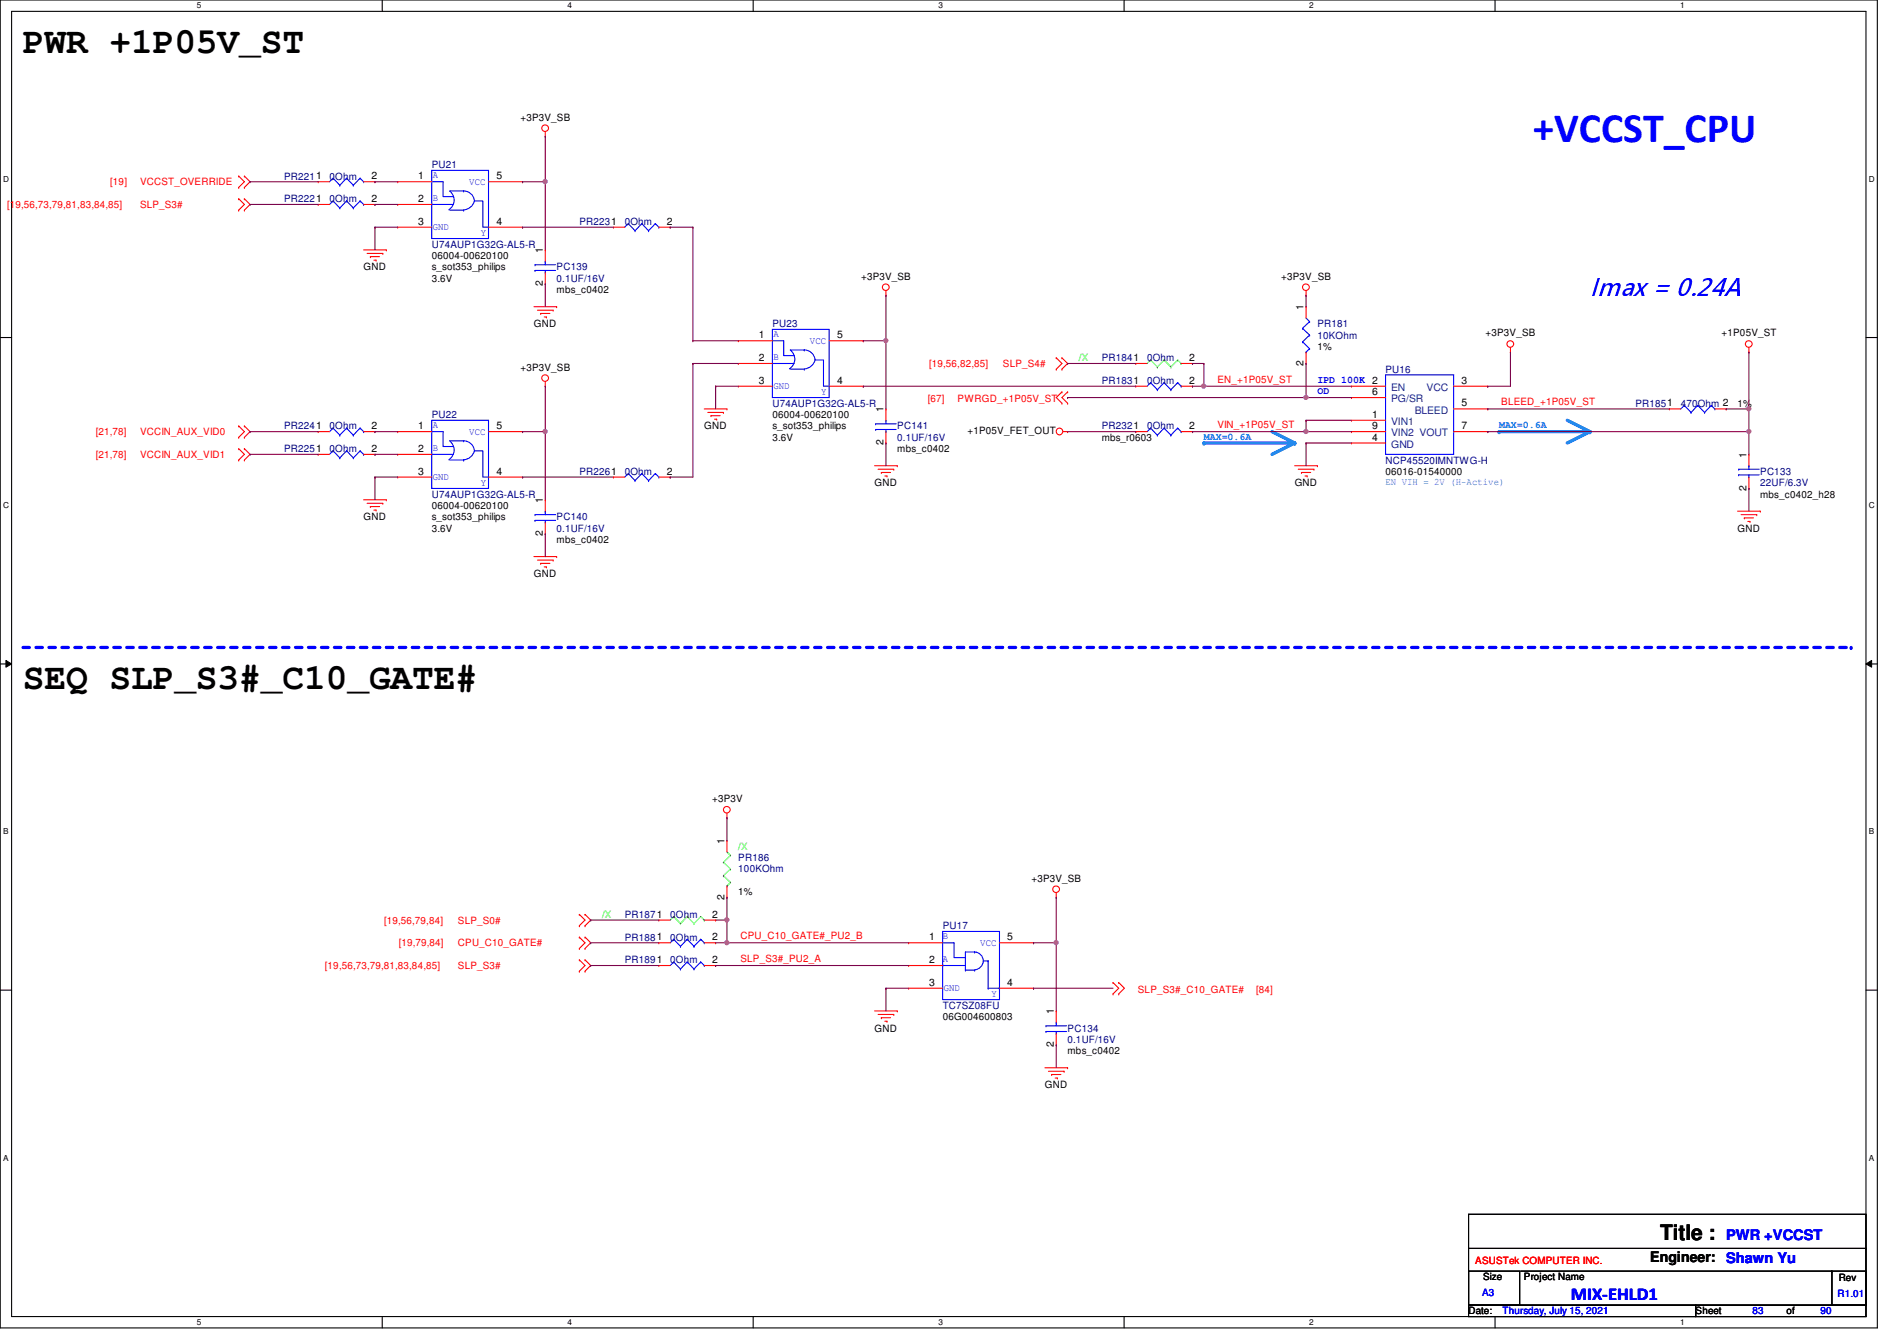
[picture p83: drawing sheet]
<svg xmlns="http://www.w3.org/2000/svg" width="297mm" height="210mm" viewBox="0 0 297 210" stroke-linecap="round" stroke-linejoin="round" font-family="sans-serif">
<defs><g id="words">
<text font-size="6.6" fill="#00f" x="240.1" y="22.3">+VCCST_CPU</text>
<g font-size="5.7">
<text x="3.6" y="8.3">PWR +1P05V_ST</text>
<text x="3.6" y="107.8">SEQ SLP_S3#_C10_GATE#</text>
</g>
<text font-size="3.7" fill="#00f" x="249" y="46.4">Imax = 0.24A</text>
<text font-size="3.3" x="260" y="194.1">Title :</text>
<text font-size="2.8" fill="#00f" x="246" y="203.5">MIX-EHLD1</text>
<text font-size="2.3" x="258.4" y="197.5">Engineer:</text>
<g font-size="2.3" fill="#00f">
<text x="270.3" y="194.1">PWR +VCCST</text>
<text x="270.3" y="197.7">Shawn Yu</text>
</g>
<g font-size="1.6">
<text x="81.5" y="18.9">+3P3V_SB</text>
<text x="58.2" y="28.1">2</text>
<text x="65.5" y="28.1">1</text>
<text x="77.7" y="28.1">5</text>
<text x="58.2" y="31.6">2</text>
<text x="65.5" y="31.6">2</text>
<text x="65.5" y="35.2">3</text>
<text x="77.7" y="35.2">4</text>
<text x="104.4" y="35.2">2</text>
<text x="67.6" y="40.6">06004-00620100</text>
<text x="85" y="39.7" transform="rotate(-90 85 39.7)">1</text>
<text x="56.9" y="42.3">GND</text>
<text x="67.6" y="42.3">s_sot353_philips</text>
<text x="67.6" y="44.1">3.6V</text>
<text x="85" y="44.8" transform="rotate(-90 85 44.8)">2</text>
<text x="87.2" y="45.9">mbs_c0402</text>
<text x="134.8" y="43.8">+3P3V_SB</text>
<text x="200.6" y="43.8">+3P3V_SB</text>
<text x="83.6" y="51.2">GND</text>
<text x="118.8" y="53">1</text>
<text x="131.1" y="53">5</text>
<text x="204.1" y="48.6" transform="rotate(-90 204.1 48.6)">1</text>
<text x="232.6" y="52.7">+3P3V_SB</text>
<text x="269.6" y="52.7">+1P05V_ST</text>
<text x="81.5" y="58">+3P3V_SB</text>
<text x="118.8" y="56.5">2</text>
<text x="186.2" y="56.5">2</text>
<text x="204.1" y="57.2" transform="rotate(-90 204.1 57.2)">2</text>
<text x="206.3" y="54.8">1%</text>
<text x="118.8" y="60.1">3</text>
<text x="120.9" y="65.4">06004-00620100</text>
<text x="131.1" y="60.1">4</text>
<text x="138.3" y="64.6" transform="rotate(-90 138.3 64.6)">1</text>
<text x="186.2" y="60.1">2</text>
<text x="214.8" y="61.8">6</text>
<text x="214.8" y="65.4">1</text>
<text x="228.9" y="60.1">3</text>
<text x="228.9" y="63.6">5</text>
<text x="272.1" y="63.7">1%</text>
<text x="58.2" y="70.7">2</text>
<text x="58.2" y="67.2">2</text>
<text x="65.5" y="67.2">1</text>
<text x="65.5" y="70.7">2</text>
<text x="77.7" y="67.2">5</text>
<text x="110.3" y="67.2">GND</text>
<text x="120.9" y="67.2">s_sot353_philips</text>
<text x="120.9" y="69">3.6V</text>
<text x="138.3" y="69.7" transform="rotate(-90 138.3 69.7)">2</text>
<text x="140.5" y="70.8">mbs_c0402</text>
<text x="151.5" y="67.9">+1P05V_FET_OUT</text>
<text x="172.5" y="69">mbs_r0603</text>
<text x="186.2" y="67.2">2</text>
<text x="214.8" y="69">4</text>
<text x="214.8" y="67.2">9</text>
<text x="228.9" y="67.2">7</text>
<text x="273.5" y="71.7" transform="rotate(-90 273.5 71.7)">1</text>
<text x="65.5" y="74.3">3</text>
<text x="77.7" y="74.3">4</text>
<text x="104.4" y="74.3">2</text>
<text x="136.9" y="76.1">GND</text>
<text x="202.7" y="76.1">GND</text>
<text x="217" y="74.3">06016-01540000</text>
<text x="273.5" y="76.8" transform="rotate(-90 273.5 76.8)">2</text>
<text x="275.6" y="77.9">mbs_c0402_h28</text>
<text x="56.9" y="81.4">GND</text>
<text x="67.6" y="79.7">06004-00620100</text>
<text x="67.6" y="81.4">s_sot353_philips</text>
<text x="67.6" y="83.2">3.6V</text>
<text x="85" y="83.9" transform="rotate(-90 85 83.9)">2</text>
<text x="85" y="78.8" transform="rotate(-90 85 78.8)">1</text>
<text x="272.1" y="83.2">GND</text>
<text x="87.2" y="85">mbs_c0402</text>
<text x="83.6" y="90.3">GND</text>
<text x="111.5" y="125.6">+3P3V</text>
<text x="113.4" y="132.1" transform="rotate(-90 113.4 132.1)">1</text>
<text x="111.5" y="143.6">2</text>
<text x="113.4" y="140.8" transform="rotate(-90 113.4 140.8)">2</text>
<text x="115.6" y="140.1">1%</text>
<text x="161.5" y="138">+3P3V_SB</text>
<text x="111.5" y="147.2">2</text>
<text x="145.5" y="147.2">1</text>
<text x="157.7" y="147.2">5</text>
<text x="111.5" y="150.7">2</text>
<text x="145.5" y="150.7">2</text>
<text x="145.5" y="154.3">3</text>
<text x="157.7" y="154.3">4</text>
<text x="136.9" y="161.5">GND</text>
<text x="147.6" y="159.7">06G004600803</text>
<text x="165" y="158.8" transform="rotate(-90 165 158.8)">1</text>
<text x="165" y="163.9" transform="rotate(-90 165 163.9)">2</text>
<text x="167.2" y="165">mbs_c0402</text>
<text x="163.6" y="170.3">GND</text>
<text x="232.2" y="200.4">Size</text>
<text x="238.6" y="200.4">Project Name</text>
<text x="287.9" y="200.6">Rev</text>
<text x="230" y="205.7">Date:</text>
<text x="265.5" y="205.7">Sheet</text>
<text x="279.7" y="205.7">of</text>
</g>
<g font-size="1.6" fill="#f00">
<text x="17.3" y="29">[19]</text>
<text x="21.9" y="29">VCCST_OVERRIDE</text>
<text x="1.1" y="32.6">[19,56,73,79,81,83,84,85]</text>
<text x="21.9" y="32.6">SLP_S3#</text>
<text x="145.5" y="57.4">[19,56,82,85]</text>
<text x="157.1" y="57.4">SLP_S4#</text>
<text x="190.6" y="59.9">EN_+1P05V_ST</text>
<text x="145.3" y="62.9">[67]</text>
<text x="149.9" y="62.9">PWRGD_+1P05V_ST</text>
<text x="235.1" y="63.5">BLEED_+1P05V_ST</text>
<text x="15" y="71.7">[21,78]</text>
<text x="15" y="68.1">[21,78]</text>
<text x="21.9" y="71.7">VCCIN_AUX_VID1</text>
<text x="21.9" y="68.1">VCCIN_AUX_VID0</text>
<text x="190.6" y="67">VIN_+1P05V_ST</text>
<text x="60.2" y="144.6">[19,56,79,84]</text>
<text x="62.4" y="148.1">[19,79,84]</text>
<text x="71.7" y="148.1">CPU_C10_GATE#</text>
<text x="71.7" y="144.6">SLP_S0#</text>
<text x="115.9" y="147">CPU_C10_GATE#_PU2_B</text>
<text x="50.9" y="151.7">[19,56,73,79,81,83,84,85]</text>
<text x="71.7" y="151.7">SLP_S3#</text>
<text x="115.9" y="150.6">SLP_S3#_PU2_A</text>
<text x="178.2" y="155.4">SLP_S3#_C10_GATE#</text>
<text x="196.7" y="155.4">[84]</text>
<text x="231" y="197.9">ASUSTek COMPUTER INC.</text>
</g>
<g font-size="1.6" fill="#000080">
<text x="44.5" y="28.1">PR2211</text>
<text x="51.6" y="28.1">0Ohm</text>
<text x="67.6" y="26.3">PU21</text>
<text x="44.5" y="31.7">PR2221</text>
<text x="51.6" y="31.7">0Ohm</text>
<text x="90.7" y="35.2">PR2231</text>
<text x="97.8" y="35.2">0Ohm</text>
<text x="67.6" y="38.8">U74AUP1G32G-AL5-R</text>
<text x="87.2" y="42.3">PC139</text>
<text x="87.2" y="44.1">0.1UF/16V</text>
<text x="120.9" y="51.2">PU23</text>
<text x="206.3" y="51.2">PR181</text>
<text x="206.3" y="53">10KOhm</text>
<text x="172.5" y="56.6">PR1841</text>
<text x="179.6" y="56.6">0Ohm</text>
<text x="217" y="58.3">PU16</text>
<text x="67.6" y="65.4">PU22</text>
<text x="120.9" y="63.7">U74AUP1G32G-AL5-R</text>
<text x="172.5" y="60.1">PR1831</text>
<text x="179.6" y="60.1">0Ohm</text>
<text x="256.1" y="63.7">PR1851</text>
<text x="263.2" y="63.7">470Ohm 2</text>
<text x="44.5" y="70.8">PR2251</text>
<text x="44.5" y="67.2">PR2241</text>
<text x="51.6" y="70.8">0Ohm</text>
<text x="51.6" y="67.2">0Ohm</text>
<text x="140.5" y="67.2">PC141</text>
<text x="140.5" y="69">0.1UF/16V</text>
<text x="172.5" y="67.2">PR2321</text>
<text x="179.6" y="67.2">0Ohm</text>
<text x="67.6" y="77.9">U74AUP1G32G-AL5-R</text>
<text x="90.7" y="74.3">PR2261</text>
<text x="97.8" y="74.3">0Ohm</text>
<text x="217" y="72.6">NCP45520IMNTWG-H</text>
<text x="275.6" y="74.3">PC133</text>
<text x="275.6" y="76.1">22UF/6.3V</text>
<text x="87.2" y="81.4">PC140</text>
<text x="87.2" y="83.2">0.1UF/16V</text>
<text x="115.6" y="134.8">PR186</text>
<text x="115.6" y="136.6">100KOhm</text>
<text x="97.8" y="143.7">PR1871</text>
<text x="104.9" y="143.7">0Ohm</text>
<text x="97.8" y="147.2">PR1881</text>
<text x="104.9" y="147.2">0Ohm</text>
<text x="147.6" y="145.5">PU17</text>
<text x="97.8" y="150.8">PR1891</text>
<text x="104.9" y="150.8">0Ohm</text>
<text x="147.6" y="157.9">TC7SZ08FU</text>
<text x="167.2" y="161.5">PC134</text>
<text x="167.2" y="163.2">0.1UF/16V</text>
</g>
<g font-size="1.6" fill="#00f">
<text x="67.8" y="27.9">A</text>
<text x="73.5" y="29">VCC</text>
<text x="67.8" y="31.5">B</text>
<text x="67.8" y="36.1">GND</text>
<text x="75.3" y="37">Y</text>
<text x="121.1" y="52.8">A</text>
<text x="126.8" y="53.8">VCC</text>
<text x="121.1" y="56.3">B</text>
<text x="206.3" y="59.9">IPD 100K 2</text>
<text x="121.1" y="61">GND</text>
<text x="128.6" y="61.8">Y</text>
<text x="206.3" y="61.7">OD</text>
<text x="67.8" y="67">A</text>
<text x="67.8" y="70.6">B</text>
<text x="73.5" y="68.1">VCC</text>
<text x="67.8" y="75.2">GND</text>
<text x="75.3" y="76.1">Y</text>
<text x="147.6" y="147">B</text>
<text x="153.5" y="148.1">VCC</text>
<text x="147.6" y="150.6">A</text>
<text x="147.8" y="155.2">GND</text>
<text x="155.3" y="156.1">Y</text>
<text x="232.1" y="202.9">A3</text>
<text x="287.7" y="203.1">R1.01</text>
<text x="235.3" y="205.7">Thursday, July 15, 2021</text>
<text x="274.4" y="205.7">83</text>
<text x="285.1" y="205.7">90</text>
</g>
<g font-size="1.6" fill="#0f0">
<text x="168.9" y="56.6">/X</text>
<text x="115.6" y="133">/X</text>
<text x="94.3" y="143.7">/X</text>
</g>
<g font-size="1.6" fill="#004080">
<text x="217.8" y="61.2">EN</text>
<text x="217.8" y="62.9">PG/SR</text>
<text x="221.5" y="64.7">BLEED</text>
<text x="223.4" y="61.2">VCC</text>
<text x="217.8" y="70.1">GND</text>
<text x="217.8" y="68.3">VIN2 VOUT</text>
<text x="217.8" y="66.5">VIN1</text>
</g>
<g font-size="1.6" fill="#0080ff">
<text x="188.5" y="68.8">MAX=0.6A</text>
<text x="234.7" y="67.1">MAX=0.6A</text>
<text x="217" y="75.9">EN VIH = 2V (H-Active)</text>
</g>
<g font-size="1.3">
<text x="30.8" y="1.3">5</text>
<text x="88.9" y="1.3">4</text>
<text x="146.9" y="1.3">3</text>
<text x="205" y="1.3">2</text>
<text x="263.1" y="1.3">1</text>
<text x=".5" y="28.4">D</text>
<text x="292.6" y="28.4">D</text>
<text x=".5" y="79.5">C</text>
<text x="292.6" y="79.5">C</text>
<text x=".5" y="130.6">B</text>
<text x="292.6" y="130.6">B</text>
<text x=".5" y="181.7">A</text>
<text x="292.6" y="181.7">A</text>
<text x="30.8" y="207.4">5</text>
<text x="88.9" y="207.4">4</text>
<text x="146.9" y="207.4">3</text>
<text x="205" y="207.4">2</text>
<text x="263.1" y="207.4">1</text>
</g>
</g></defs>
<path d="M0 0h294v207.9h-294zM1.8 1.8h290.4v204.3h-290.4z" fill="none" stroke="#000" stroke-width=".17"/>
<g fill="#fff">
<path d="M30.8 .2h.7v1.4h-.7z"/>
<path d="M30.8 206.2h.7v1.4h-.7z"/>
</g>
<path d="M59.9 0v1.8M59.9 206.1v1.8" fill="none" stroke="#000" stroke-width=".17"/>
<g fill="#fff">
<path d="M88.9 .2h.6v1.4h-.6z"/>
<path d="M88.9 206.2h.6v1.4h-.6z"/>
</g>
<path d="M117.9 0v1.8M117.9 206.1v1.8" fill="none" stroke="#000" stroke-width=".17"/>
<g fill="#fff">
<path d="M146.9 .2h.7v1.4h-.7z"/>
<path d="M146.9 206.2h.7v1.4h-.7z"/>
</g>
<path d="M176 0v1.8M176 206.1v1.8" fill="none" stroke="#000" stroke-width=".17"/>
<g fill="#fff">
<path d="M205 .2h.7v1.4h-.7z"/>
<path d="M205 206.2h.7v1.4h-.7z"/>
</g>
<path d="M234.1 0v1.8M234.1 206.1v1.8" fill="none" stroke="#000" stroke-width=".17"/>
<g fill="#fff">
<path d="M263.1 .2h.7v1.4h-.7z"/>
<path d="M263.1 206.2h.7v1.4h-.7z"/>
<path d="M.5 27.3h.9v1.4h-.9z"/>
<path d="M292.6 27.3h.9v1.4h-.9z"/>
<path d="M.5 78.4h.9v1.4h-.9z"/>
<path d="M292.6 78.4h.9v1.4h-.9z"/>
</g>
<path d="M0 52.8h1.8M292.2 52.8h1.8" fill="none" stroke="#000" stroke-width=".17"/>
<g fill="#fff">
<path d="M.5 129.5h.8v1.4h-.8z"/>
<path d="M292.6 129.5h.9v1.4h-.9z"/>
</g>
<path d="M0 103.9h1.8M292.2 103.9h1.8" fill="none" stroke="#000" stroke-width=".17"/>
<path d="M.9 103.4l.9 .5-.9 .5zM292.2 103.9l.9-.5v1z" fill="#000"/>
<path d="M.9 103.4l.9 .5-.9 .5zM292.2 103.9l.9-.5v1z" fill="none" stroke="#000" stroke-width=".16"/>
<g fill="#fff">
<path d="M.5 180.5h.8v1.4h-.8z"/>
<path d="M292.6 180.5h.9v1.4h-.9z"/>
</g>
<path d="M0 155h1.8M292.2 155h1.8" fill="none" stroke="#000" stroke-width=".17"/>
<path d="M3.6 101.3h286.3" fill="none" stroke="#00f" stroke-width=".51" stroke-dasharray="1 1"/>
<circle cx="289.9" cy="101.3" r=".25" fill="#00f" stroke-dasharray="1 1"/>
<path d="M234.7 67.6h14.3" fill="none" stroke="#0080ff" stroke-width=".51"/>
<circle cx="234.7" cy="67.6" r=".25" fill="#0080ff"/>
<path d="M245.4 65.8l3.6 1.8" fill="none" stroke="#0080ff" stroke-width=".51"/>
<circle cx="249" cy="67.6" r=".25" fill="#0080ff"/>
<path d="M249 67.6l-3.6 1.7" fill="none" stroke="#0080ff" stroke-width=".51"/>
<circle cx="249" cy="67.6" r=".25" fill="#0080ff"/>
<path d="M188.5 69.3h14.2" fill="none" stroke="#0080ff" stroke-width=".51"/>
<circle cx="188.5" cy="69.3" r=".25" fill="#0080ff"/>
<path d="M199.2 67.6l3.5 1.7" fill="none" stroke="#0080ff" stroke-width=".51"/>
<circle cx="202.7" cy="69.3" r=".25" fill="#0080ff"/>
<path d="M202.7 69.3l-3.5 1.8" fill="none" stroke="#0080ff" stroke-width=".51"/>
<circle cx="202.7" cy="69.3" r=".25" fill="#0080ff"/>
<g fill="none" stroke="#f00" stroke-width=".17">
<path d="M37.4 32.9h.1M37.4 31.1h.1M37.4 29.3h.1M37.4 27.6h.1M37.4 31.1l.9 .9-.9 .9M37.4 27.6l.9 .8-.9 .9M38.3 31.1h.1M38.3 32.9h.1M38.3 27.6h.1M38.3 29.3h.1M38.3 31.1l.9 .9-.9 .9M38.3 27.6l.9 .8-.9 .9"/>
<path d="M49.8 28.4h.1M49.8 32h.1M49.8 28.4h1.8M49.8 32h1.8M56.9 39.1h3.6M56.9 28.4h1.8M56.9 32h1.8M57.5 39.7h2.4M58.7 28.4h.1M58.7 32h.1M59.9 39.7h.1M60.5 39.1h.1"/>
<path d="M62.3 28.4h.1M62.3 32h.1M62.3 35.6h.1M62.3 28.4h5.3M62.3 32h5.3M62.3 35.6h5.3M76.5 28.4h5.3M76.5 35.6h5.3M81.8 35.6h.1M81.8 28.4h.1M85.4 21.3h.1M85.4 39.1h.1"/>
<path d="M85.4 20.6v.7M85.4 39.1v1.8M96.1 35.6h.1M96.1 35.6h1.7M103.2 35.6h1.7M104.9 35.6h.1M58 40.2h.1M58 40.2h1.4M58.5 40.7h.4M58.9 40.7h.1M83.6 48h3.6M84.2 48.6h2.4"/>
<path d="M84.7 49.1h.1M84.7 49.1h1.4M85.2 49.6h.4M85.4 44.4h.1M85.4 42.7v1.7M85.4 59.7v.8M85.6 49.6h.1M86.6 48.6h.1M87.2 48h.1M115.6 53.3h.1M115.6 56.9h.1M115.6 53.3h5.3"/>
<path d="M115.6 56.9h5.3M129.8 53.3h5.4M135.2 53.3h.1M138.7 46.2h.1M138.7 45.5v.7M165.4 57.8h.1M165.4 56h.1M165.4 56l.9 .9-.9 .9M166.3 56h.1M166.3 57.8h.1M166.3 56l.9 .9-.9 .9M177.8 56.9h.1"/>
<path d="M177.8 56.9h1.8M185 56.9h1.7M186.7 56.9h.1M204.5 46.2h.1M204.5 48h.1M204.5 56.9h.1M204.5 45.5v.7M204.5 48v1.8M204.5 55.1v1.8M236.5 55.1h.1M236.5 54.4v.7M273.9 55.1h.1"/>
<path d="M273.9 54.4v.7M37.4 72h.1M37.4 70.2h.1M37.4 68.5h.1M37.4 66.7h.1M37.4 70.2l.9 .9-.9 .9M37.4 66.7l.9 .9-.9 .9M38.3 70.2h.1M38.3 72h.1M38.3 66.7h.1M38.3 68.5h.1M38.3 70.2l.9 .9-.9 .9"/>
<path d="M38.3 66.7l.9 .9-.9 .9M49.8 71.1h.1M49.8 67.6h.1M49.8 67.6h1.8M49.8 71.1h1.8M56.9 78.2h3.6M56.9 67.6h1.8M56.9 71.1h1.8M57.5 78.8h2.4M58 79.3h.1M58 79.3h1.4M58.5 79.8h.4"/>
<path d="M58.7 71.1h.1M58.7 67.6h.1M58.9 79.8h.1M59.9 78.8h.1M60.5 78.2h.1M62.3 67.6h.1M62.3 71.1h.1M62.3 74.7h.1M62.3 67.6h5.3M62.3 71.1h5.3M62.3 74.7h5.3M76.5 67.6h5.3"/>
<path d="M76.5 74.7h5.3M81.8 74.7h.1M81.8 67.6h.1M85.4 60.5h.1M85.4 78.2h.1M85.4 78.2v1.8M96.1 74.7h.1M96.1 74.7h1.7M103.2 74.7h1.7M104.9 74.7h.1M110.3 64h3.5M110.8 64.6h2.5"/>
<path d="M111.3 65.1h.1M111.3 65.1h1.5M111.9 65.6h.3M112.2 65.6h.1M113.3 64.6h.1M113.8 64h.1M115.6 60.5h.1M115.6 60.5h5.3M129.8 60.5h5.4M135.2 60.5h.1M136.9 72.9h3.6M137.5 73.4h2.5"/>
<path d="M138 74h.1M138 74h1.4M138.6 74.5h.3M138.7 64h.1M138.7 69.3h.1M138.7 64v1.8M138.7 67.6v1.7M138.9 74.5h.1M140 73.4h.1M140.5 72.9h.1M166.3 61.3h.1M166.3 63.1h.1"/>
<path d="M166.3 61.3l-.9 .9 .9 .9M166.5 67.6h.7M167.2 67.6h.1M167.2 61.3h.1M167.2 63.1h.1M167.2 61.3l-.9 .9 .9 .9M177.8 67.6h.1M177.8 60.5h.1M177.8 67.6h1.8M177.8 60.5h1.8M185 67.6h1.7M185 60.5h1.7"/>
<path d="M186.7 67.6h.1M186.7 60.5h.1M202.7 72.9h3.6M203.3 73.4h2.4M203.8 74h.1M203.8 74h1.4M204.3 74.5h.4M204.7 74.5h.1M205.7 73.4h.1M206.3 72.9h.1M211.6 60.5h.1M211.6 62.2h.1"/>
<path d="M211.6 69.3h.1M211.6 67.6h.1M211.6 65.8h.1M211.6 67.6h5.4M211.6 60.5h5.4M211.6 62.2h5.4M211.6 69.3h5.4M211.6 65.8h5.4M227.6 64h5.4M227.6 67.6h5.4M227.6 60.5h5.4M233 60.5h.1"/>
<path d="M233 64h.1M233 67.6h.1M261.4 64h.1M261.4 64h1.8M268.5 64h1.8M270.3 64h.1M273.9 71.1h.1M273.9 76.5h.1M273.9 71.1v1.8M273.9 74.7v1.8M83.6 87.1h3.6M84.2 87.7h2.4"/>
<path d="M84.7 88.2h.1M84.7 88.2h1.4M85.2 88.7h.4M85.4 83.6h.1M85.4 81.8v1.8M85.6 88.7h.1M86.6 87.7h.1M87.2 87.1h.1M272.1 80h3.5M272.6 80.6h2.5M273.1 81.1h.1M273.1 81.1h1.5"/>
<path d="M273.7 81.6h.3M274 81.6h.1M275.1 80.6h.1M275.6 80h.1M113.8 128h.1M113.8 131.6h.1M113.8 127.3v.7M113.8 131.6v1.7M113.8 138.7v1.8M165.4 139.7v.8M90.7 152h.1M90.7 150.2h.1"/>
<path d="M90.7 148.5h.1M90.7 146.7h.1M90.7 144.9h.1M90.7 143.1h.1M90.7 150.2l.9 .9-.9 .9M90.7 146.7l.9 .9-.9 .9M90.7 143.1l.9 .9-.9 .9M91.6 150.2h.1M91.6 152h.1M91.6 146.7h.1M91.6 148.5h.1M91.6 143.1h.1"/>
<path d="M91.6 144.9h.1M91.6 150.2l.9 .9-.9 .9M91.6 146.7l.9 .9-.9 .9M91.6 143.1l.9 .9-.9 .9M103.2 144h.1M103.2 147.6h.1M103.2 151.1h.1M103.2 144h1.7M103.2 147.6h1.7M103.2 151.1h1.7M110.3 144h1.8M110.3 147.6h1.8"/>
<path d="M110.3 151.1h1.8M112.1 144h.1M112.1 147.6h.1M112.1 151.1h.1M113.8 140.5h.1M136.9 158.2h3.6M137.5 158.8h2.5M138 159.3h.1M138 159.3h1.4M138.6 159.9h.3M138.9 159.9h.1M140 158.8h.1"/>
<path d="M140.5 158.2h.1M142.3 147.6h.1M142.3 151.1h.1M142.3 154.7h.1M142.3 147.6h5.3M142.3 151.1h5.3M142.3 154.7h5.3M156.5 147.6h5.3M156.5 154.7h5.3M161.8 154.7h.1M161.8 147.6h.1M165.4 140.5h.1"/>
<path d="M165.4 158.2h.1M165.4 158.2v1.8M174.3 153.8h.1M174.3 155.6h.1M174.3 153.8l.9 .9-.9 .9M175.2 153.8h.1M175.2 155.6h.1M175.2 153.8l.9 .9-.9 .9M163.6 167.1h3.6M164.2 167.7h2.4M164.7 168.2h.1M164.7 168.2h1.4"/>
<path d="M165.2 168.7h.4M165.4 163.6h.1M165.4 161.8v1.8M165.6 168.7h.1M166.6 167.7h.1M167.2 167.1h.1"/>
<circle cx="85.4" cy="20.1" r=".52"/>
<circle cx="85.4" cy="59.2" r=".52"/>
<circle cx="138.7" cy="45" r=".52"/>
<circle cx="204.5" cy="45" r=".52"/>
<circle cx="236.5" cy="53.8" r=".52"/>
<circle cx="273.8" cy="53.8" r=".52"/>
<circle cx="165.9" cy="67.5" r=".52"/>
<circle cx="113.8" cy="126.7" r=".52"/>
<circle cx="165.4" cy="139.2" r=".52"/>
</g>
<path d="M230 190.1h62.2v14.2h-62.2zM230 199h8v5.3h-8zM230 195.4h62.2M238.1 199h48.7M286.8 199h5.4v5.3h-5.4zM286.8 199h.1M292.2 195.4h.1M230 204.3h35.5v1.8h-35.5zM265.5 204.3h26.7v1.8h-26.7z" fill="none" stroke="#000" stroke-width=".17"/>
<g fill="none" stroke="#00f" stroke-width=".17">
<path d="M52.2 27.9h.1M52.2 31.5h.1M52.2 27.9l1 1.1M52.2 27.9l-.6 .5M52.2 31.5l1 1.1M52.2 31.5l-.6 .5M53.2 29h.1M53.2 32.6h.1M54.3 27.9h.1M54.3 31.5h.1M54.3 27.9l1 1.1M54.3 27.9l-1.1 1.1"/>
<path d="M54.3 31.5l1 1.1M54.3 31.5l-1.1 1.1M55.3 29h.1M55.3 32.6h.1M56.4 27.9h.1M56.4 31.5h.1M56.4 27.9l.5 .5M56.4 27.9l-1.1 1.1M56.4 31.5l.5 .5M56.4 31.5l-1.1 1.1M56.9 28.4h.1M56.9 32h.1"/>
<path d="M67.6 26.7h8.9v10.6h-8.9zM67.6 28.4h1.8v2.4h1.6M67.6 32h3.4M70.4 29.9a1.8 1.8 0 0 1-.1 3M70.4 29.9h2.2M70.4 32.9h2.2M72.6 29.9h.1M72.6 32.9h.1M72.6 29.9a1.7 1.7 0 0 1 1.7 1.6M74.3 31.4a1.84 1.84 0 0 1-1.7 1.5M74.4 31.5h1.2v4.1h.9M98.4 35h.1"/>
<path d="M98.4 35l1 1.1M98.4 35l-.6 .6M99.4 36.1h.1M100.5 35h.1M100.5 35l1.1 1.1M100.5 35l-1.1 1.1M101.6 36.1h.1M102.6 35h.1M102.6 35l.6 .6M102.6 35l-1 1.1M103.2 35.6h.1M83.8 41.4h.1"/>
<path d="M83.8 42.3h.1M83.8 41.4h3.2M83.8 42.3h3.2M85.4 40.9h.1M85.4 42.7h.1M85.4 40.9v.5M85.4 42.3v.4M120.9 51.6h8.9v10.6h-8.9zM120.9 53.3h1.8v2.4h1.6M120.9 56.9h3.4M123.7 54.8a1.8 1.8 0 0 1-.1 2.9M123.8 54.8h2.1"/>
<path d="M123.8 57.8h2.1M125.9 54.8h.1M125.9 57.8h.1M125.9 54.8a1.7 1.7 0 0 1 1.7 1.5M127.6 56.3a1.84 1.84 0 0 1-1.7 1.4M127.7 56.3h1.2v4.2h.9M180.2 59.9h.1M180.2 59.9l1 1.1M180.2 59.9l-.6 .6M182.3 59.9h.1M182.3 59.9l1 1.1M182.3 59.9l-1.1 1.1"/>
<path d="M184.4 59.9h.1M184.4 59.9l.6 .6M184.4 59.9l-1.1 1.1M204 53.5h.1M204 51.4h.1M204 53.5l1.1 1.1M204 51.4l1.1 1.1M204.5 55.1h.1M204.5 49.8l.6 .5M205.1 54.6h.1M205.1 50.3h.1M205.1 52.5h.1"/>
<path d="M205.1 54.6l-.6 .5M205.1 52.5l-1.1 1M205.1 50.3l-1.1 1.1M217 58.7h10.6v12.4h-10.6zM52.2 70.6h.1M52.2 67h.1M52.2 70.6l1 1.1M52.2 70.6l-.6 .5M52.2 67l1 1.1M52.2 67l-.6 .6M53.2 71.7h.1M53.2 68.1h.1"/>
<path d="M54.3 70.6h.1M54.3 67h.1M54.3 70.6l1 1.1M54.3 70.6l-1.1 1.1M54.3 67l1 1.1M54.3 67l-1.1 1.1M55.3 71.7h.1M55.3 68.1h.1M56.4 70.6h.1M56.4 67h.1M56.4 70.6l.5 .5M56.4 70.6l-1.1 1.1"/>
<path d="M56.4 67l.5 .6M56.4 67l-1.1 1.1M56.9 71.1h.1M56.9 67.6h.1M67.6 65.8h8.9v10.7h-8.9zM67.6 67.6h1.8v2.3h1.6M67.6 71.1h3.4M70.4 69a1.8 1.8 0 0 1-.1 3M70.4 69h2.2M70.4 72h2.2M72.6 69h.1M72.6 72h.1"/>
<path d="M72.6 69a1.7 1.7 0 0 1 1.7 1.6M74.3 70.5a1.84 1.84 0 0 1-1.7 1.5M74.4 70.6h1.2v4.1h.9M98.4 74.1h.1M98.4 74.1l1 1.1M98.4 74.1l-.6 .6M99.4 75.2h.1M100.5 74.1h.1M100.5 74.1l1.1 1.1M100.5 74.1l-1.1 1.1M101.6 75.2h.1M102.6 74.1h.1"/>
<path d="M102.6 74.1l.6 .6M102.6 74.1l-1 1.1M103.2 74.7h.1M137.1 66.3h.1M137.1 67.2h.1M137.1 66.3h3.2M137.1 67.2h3.2M138.7 65.8h.1M138.7 67.6h.1M138.7 65.8v.5M138.7 67.2v.4M180.2 67h.1"/>
<path d="M180.2 67l1 1.1M180.2 67l-.6 .6M181.2 68.1h.1M181.2 61h.1M182.3 67h.1M182.3 67l1 1.1M182.3 67l-1.1 1.1M183.3 68.1h.1M183.3 61h.1M184.4 67h.1M184.4 67l.6 .6M184.4 67l-1.1 1.1"/>
<path d="M185 67.6h.1M185 60.5h.1M263.7 63.5h.1M263.7 63.5l1.1 1.1M263.7 63.5l-.5 .5M264.8 64.6h.1M265.8 63.5h.1M265.8 63.5l1.1 1.1M265.8 63.5l-1 1.1M266.9 64.6h.1M268 63.5h.1M268 63.5l.5 .5"/>
<path d="M268 63.5l-1.1 1.1M268.5 64h.1M272.2 73.4h.1M272.2 74.3h.1M272.2 73.4h3.3M272.2 74.3h3.3M273.9 72.9h.1M273.9 74.7h.1M273.9 72.9v.5M273.9 74.3v.4M83.8 80.6h.1M83.8 81.4h.1"/>
<path d="M83.8 80.6h3.2M83.8 81.4h3.2M85.4 80h.1M85.4 81.8h.1M85.4 80v.6M85.4 81.4v.4M105.5 147h.1M105.5 150.6h.1M105.5 147l1 1.1M105.5 147l-.6 .6M105.5 150.6l1 1.1M105.5 150.6l-.6 .5"/>
<path d="M106.5 148.1h.1M106.5 151.7h.1M107.6 147h.1M107.6 150.6h.1M107.6 147l1.1 1.1M107.6 147l-1.1 1.1M107.6 150.6l1.1 1.1M107.6 150.6l-1.1 1.1M108.7 148.1h.1M108.7 151.7h.1M109.7 147h.1M109.7 150.6h.1"/>
<path d="M109.7 147l.6 .6M109.7 147l-1 1.1M109.7 150.6l.6 .5M109.7 150.6l-1 1.1M110.3 147.6h.1M110.3 151.1h.1M147.6 145.8h8.9v10.7h-8.9zM147.6 147.6h1.8v2.3h1.8M147.6 151.1h3.6M151.2 151.8h.1M151.2 151.8h1.4M152.6 149h.1"/>
<path d="M152.6 151.8h.1M152.6 149a1.4 1.4 0 0 1 1.4 1.4 1.4 1.4 0 0 1-1.4 1.4M152.6 149h-1.4v2.8M154 150.4h.7M154.7 150.4h.1M154.7 154.7h.1M154.7 150.4v4.3M154.7 154.7h1.8M156.5 154.7h.1M163.8 160.6h.1M163.8 161.5h.1M163.8 160.6h3.2"/>
<path d="M163.8 161.5h3.2M165.4 160h.1M165.4 161.8h.1M165.4 160v.6M165.4 161.5v.3"/>
</g>
<g fill="none" stroke="#0f0" stroke-width=".17">
<path d="M180.2 56.3h.1M180.2 56.3l1 1.1M180.2 56.3l-.6 .6M181.2 57.4h.1M182.3 56.3h.1M182.3 56.3l1 1.1M182.3 56.3l-1.1 1.1M183.3 57.4h.1M184.4 56.3h.1M184.4 56.3l.6 .6M184.4 56.3l-1.1 1.1M185 56.9h.1"/>
<path d="M113.3 137.1h.1M113.3 135h.1M113.3 137.1l1.1 1M113.3 135l1.1 1M113.8 138.7h.1M113.8 133.3l.6 .6M114.4 138.1h.1M114.4 133.9h.1M114.4 136h.1M114.4 138.1l-.6 .6M114.4 136l-1.1 1.1M114.4 133.9l-1.1 1.1"/>
<path d="M105.5 143.5h.1M105.5 143.5l1 1.1M105.5 143.5l-.6 .5M106.5 144.6h.1M107.6 143.5h.1M107.6 143.5l1.1 1.1M107.6 143.5l-1.1 1.1M108.7 144.6h.1M109.7 143.5h.1M109.7 143.5l.6 .5M109.7 143.5l-1 1.1M110.3 144h.1"/>
</g>
<path d="M138.7 154.7h.1M138.7 154.7v3.5M138.7 154.7h3.6M161.8 147.6h.1M161.8 154.7h.1M161.8 154.7h12.5M161.8 147.6h3.6M165.4 140.5h.1M165.4 147.6h.1M165.4 140.5v17.7" fill="none" stroke="#800040" stroke-width=".17"/>
<circle cx="165.4" cy="147.5" r=".32" fill="#f0f"/>
<circle cx="165.4" cy="147.5" r=".32" fill="none" stroke="#f0f" stroke-width=".17"/>
<path d="M92.5 151.1h.1M92.5 147.6h.1M92.5 151.1h10.7M92.5 147.6h10.7M112.1 151.1h.1M112.1 151.1h30.2M112.1 147.6h30.2M113.8 147.6h.1M165.4 163.6h.1M165.4 163.6v3.5" fill="none" stroke="#800040" stroke-width=".17"/>
<circle cx="113.8" cy="147.5" r=".32" fill="#f0f"/>
<circle cx="113.8" cy="147.5" r=".32" fill="none" stroke="#f0f" stroke-width=".17"/>
<path d="M92.5 144h.1M92.5 144h10.7M112.1 144h1.7M113.8 144h.1M113.8 144v3.6" fill="none" stroke="#800040" stroke-width=".17"/>
<circle cx="113.8" cy="144" r=".32" fill="#f0f"/>
<circle cx="113.8" cy="144" r=".32" fill="none" stroke="#f0f" stroke-width=".17"/>
<g fill="none" stroke="#800040" stroke-width=".17">
<path d="M135.2 53.3h.1M135.2 53.3h3.5M138.7 46.2h.1M138.7 53.3h.1M138.7 46.2v17.8M39.2 67.6h.1M39.2 71.1h.1M39.2 67.6h10.6M39.2 71.1h10.6M104.9 74.7h.1M104.9 74.7h3.6M138.7 69.3h.1"/>
<path d="M138.7 69.3v3.6M113.8 128h.1M113.8 128v3.6M113.8 140.5h.1M113.8 140.5v3.5"/>
</g>
<circle cx="138.7" cy="53.3" r=".32" fill="#f0f"/>
<circle cx="138.7" cy="53.3" r=".32" fill="none" stroke="#f0f" stroke-width=".17"/>
<g fill="none" stroke="#800040" stroke-width=".17">
<path d="M58.7 35.6h.1M58.7 35.6h3.6M58.7 35.6v3.5M85.4 21.3h.1M85.4 21.3v7.1M108.5 35.6h.1M108.5 35.6v17.7M108.5 53.3h.1M108.5 56.9h.1M108.5 56.9v17.8M108.5 53.3h7.1M108.5 56.9h7.1"/>
<path d="M112.1 60.5h.1M112.1 60.5h3.5M112.1 60.5v3.5M135.2 60.5h.1M135.2 60.5h42.6"/>
</g>
<circle cx="85.4" cy="28.4" r=".32" fill="#f0f"/>
<circle cx="85.4" cy="28.4" r=".32" fill="none" stroke="#f0f" stroke-width=".17"/>
<g fill="none" stroke="#800040" stroke-width=".17">
<path d="M39.2 28.4h.1M39.2 32h.1M39.2 28.4h10.6M39.2 32h10.6M58.7 32h.1M58.7 28.4h.1M58.7 28.4h3.6M58.7 32h3.6M81.8 28.4h.1M81.8 35.6h.1M81.8 28.4h3.6M81.8 35.6h14.3"/>
<path d="M85.4 28.4h.1M85.4 28.4v10.7M104.9 35.6h.1M104.9 35.6h3.6M85.4 44.4h.1M85.4 44.4v3.6M58.7 74.7h.1M58.7 74.7h3.6M58.7 74.7v3.5M85.4 60.5h.1M85.4 60.5v7.1"/>
</g>
<circle cx="85.4" cy="67.5" r=".32" fill="#f0f"/>
<circle cx="85.4" cy="67.5" r=".32" fill="none" stroke="#f0f" stroke-width=".17"/>
<g fill="none" stroke="#800040" stroke-width=".17">
<path d="M58.7 71.1h.1M58.7 67.6h.1M58.7 67.6h3.6M58.7 71.1h3.6M81.8 67.6h.1M81.8 74.7h.1M81.8 67.6h3.6M81.8 74.7h14.3M85.4 67.6h.1M85.4 67.6v10.6M233 67.6h.1M233 67.6h40.9"/>
<path d="M85.4 83.6h.1M85.4 83.6v3.5"/>
</g>
<circle cx="273.8" cy="67.5" r=".32" fill="#f0f"/>
<circle cx="273.8" cy="67.5" r=".32" fill="none" stroke="#f0f" stroke-width=".17"/>
<path d="M204.5 69.3h.1M204.5 67.6h.1M204.5 65.8h.1M204.5 65.8v1.8M204.5 69.3v3.6M204.5 69.3h7.1M204.5 67.6h7.1M273.9 67.6h.1M273.9 67.6v3.5" fill="none" stroke="#800040" stroke-width=".17"/>
<circle cx="204.5" cy="67.5" r=".32" fill="#f0f"/>
<circle cx="204.5" cy="67.5" r=".32" fill="none" stroke="#f0f" stroke-width=".17"/>
<path d="M236.5 55.1h.1M236.5 55.1v5.4h-3.5M204.5 65.8h.1M204.5 65.8h7.1M233 60.5h.1M233 64h.1M233 64h28.4M270.3 64h.1M270.3 64h3.6M273.9 64h.1M273.9 64v3.6" fill="none" stroke="#800040" stroke-width=".17"/>
<circle cx="273.8" cy="64" r=".32" fill="#f0f"/>
<circle cx="273.8" cy="64" r=".32" fill="none" stroke="#f0f" stroke-width=".17"/>
<g fill="none" stroke="#800040" stroke-width=".17">
<path d="M167.2 56.9h.1M167.2 56.9h10.6M186.7 56.9h.1M186.7 56.9h1.8M188.5 56.9h.1M188.5 56.9v3.6M204.5 46.2h.1M204.5 56.9h.1M204.5 46.2v1.8M204.5 56.9v5.3M273.9 55.1h.1M273.9 55.1v8.9"/>
<path d="M186.7 60.5h.1M186.7 60.5h24.9M188.5 60.5h.1M204.5 62.2h.1M204.5 62.2h7.1M273.9 76.5h.1M273.9 76.5v3.5"/>
</g>
<circle cx="188.5" cy="60.4" r=".32" fill="#f0f"/>
<circle cx="188.5" cy="60.4" r=".32" fill="none" stroke="#f0f" stroke-width=".17"/>
<path d="M167.2 62.2h.1M167.2 62.2h37.3" fill="none" stroke="#800040" stroke-width=".17"/>
<circle cx="204.5" cy="62.2" r=".32" fill="#f0f"/>
<circle cx="204.5" cy="62.2" r=".32" fill="none" stroke="#f0f" stroke-width=".17"/>
<path d="M167.2 67.6h10.6M177.8 67.6h.1M186.7 67.6h.1M186.7 67.6h17.8" fill="none" stroke="#800040" stroke-width=".17"/>
<circle cx="165.4" cy="147.5" r=".32" fill="#f0f"/>
<circle cx="165.4" cy="147.5" r=".32" fill="none" stroke="#f0f" stroke-width=".17"/>
<circle cx="113.8" cy="147.5" r=".32" fill="#f0f"/>
<circle cx="113.8" cy="147.5" r=".32" fill="none" stroke="#f0f" stroke-width=".17"/>
<circle cx="113.8" cy="144" r=".32" fill="#f0f"/>
<circle cx="113.8" cy="144" r=".32" fill="none" stroke="#f0f" stroke-width=".17"/>
<circle cx="138.7" cy="53.3" r=".32" fill="#f0f"/>
<circle cx="138.7" cy="53.3" r=".32" fill="none" stroke="#f0f" stroke-width=".17"/>
<circle cx="85.4" cy="28.4" r=".32" fill="#f0f"/>
<circle cx="85.4" cy="28.4" r=".32" fill="none" stroke="#f0f" stroke-width=".17"/>
<circle cx="85.4" cy="67.5" r=".32" fill="#f0f"/>
<circle cx="85.4" cy="67.5" r=".32" fill="none" stroke="#f0f" stroke-width=".17"/>
<circle cx="273.8" cy="67.5" r=".32" fill="#f0f"/>
<circle cx="273.8" cy="67.5" r=".32" fill="none" stroke="#f0f" stroke-width=".17"/>
<circle cx="204.5" cy="67.5" r=".32" fill="#f0f"/>
<circle cx="204.5" cy="67.5" r=".32" fill="none" stroke="#f0f" stroke-width=".17"/>
<circle cx="273.8" cy="64" r=".32" fill="#f0f"/>
<circle cx="273.8" cy="64" r=".32" fill="none" stroke="#f0f" stroke-width=".17"/>
<circle cx="188.5" cy="60.4" r=".32" fill="#f0f"/>
<circle cx="188.5" cy="60.4" r=".32" fill="none" stroke="#f0f" stroke-width=".17"/>
<circle cx="204.5" cy="62.2" r=".32" fill="#f0f"/>
<circle cx="204.5" cy="62.2" r=".32" fill="none" stroke="#f0f" stroke-width=".17"/>
<use href="#words"/>
</svg>
